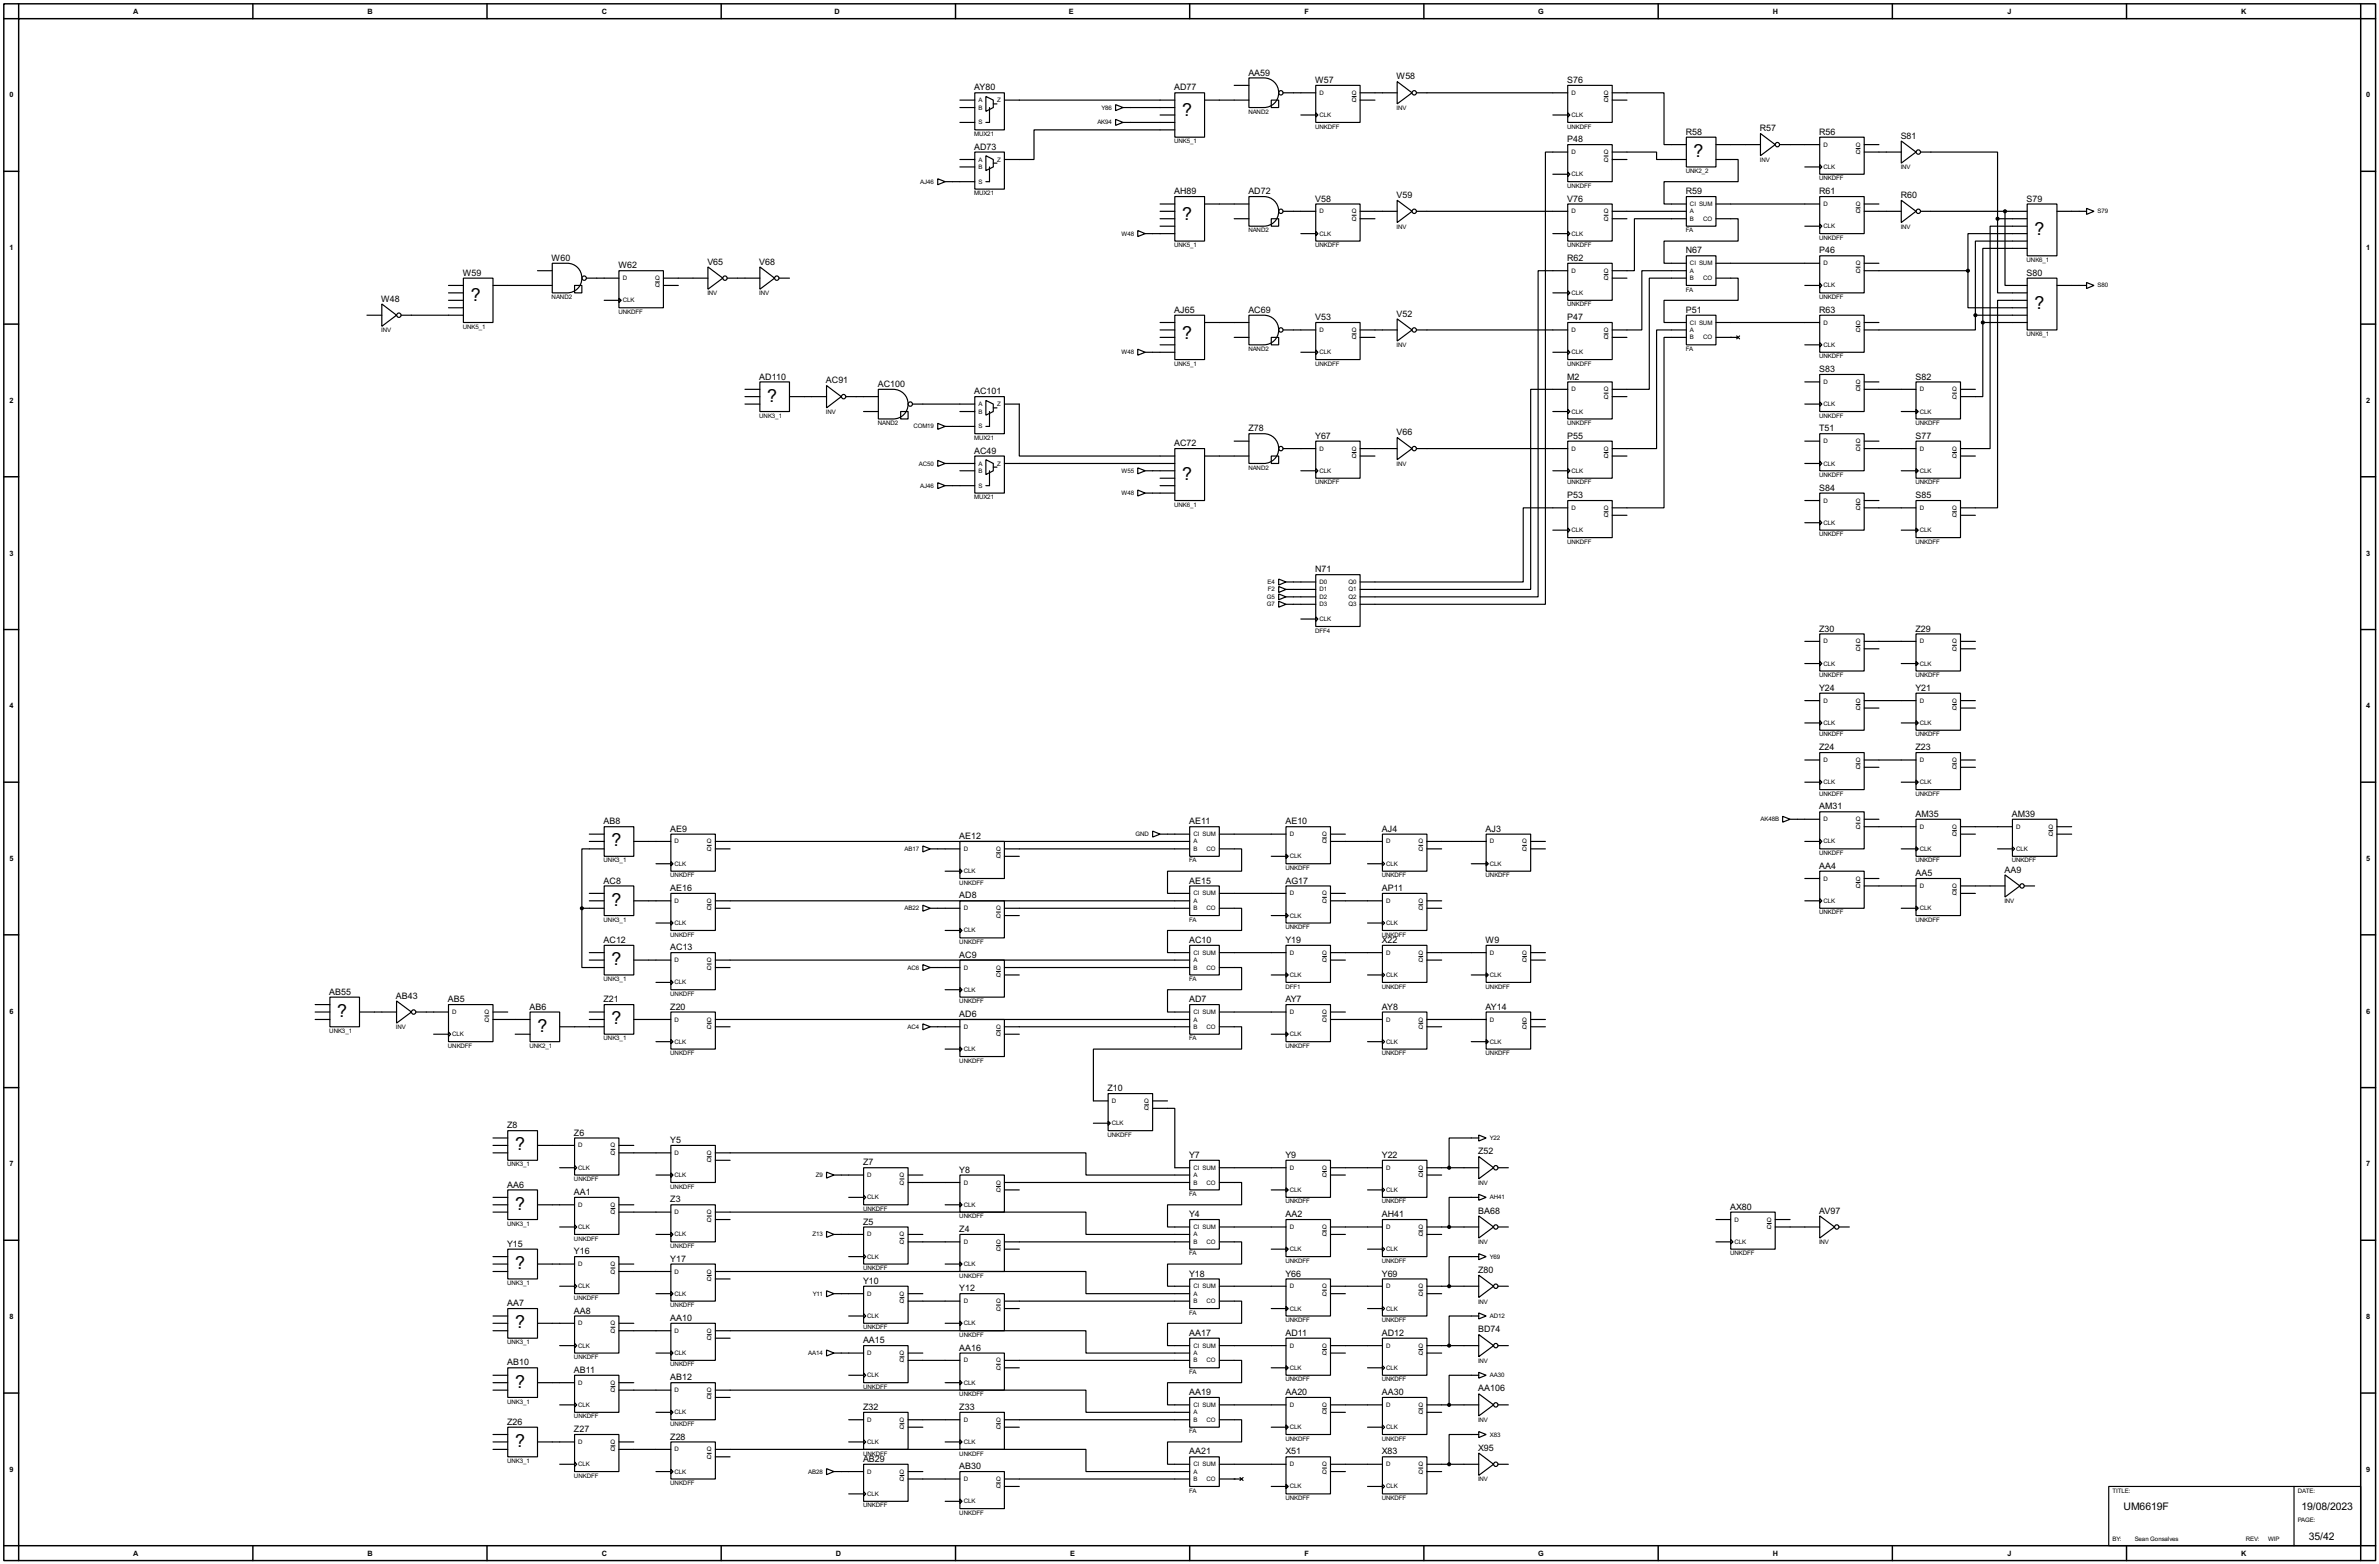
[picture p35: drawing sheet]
<svg xmlns="http://www.w3.org/2000/svg" width="815mm" height="536mm" viewBox="0 0 815 536" stroke-linecap="round" stroke-linejoin="round" font-family="sans-serif">
<defs><g id="words">
<g font-size="6.9">
<text x="405.2" y="39.8">?</text>
<text x="580.4" y="53.8">?</text>
<text x="405.2" y="75.4">?</text>
<text x="697.3" y="80.4">?</text>
<text x="161.3" y="103.3">?</text>
<text x="697.3" y="105.8">?</text>
<text x="405.2" y="116">?</text>
<text x="262.9" y="137.6">?</text>
<text x="405.2" y="164.3">?</text>
<text x="209.6" y="290">?</text>
<text x="209.6" y="310.4">?</text>
<text x="209.6" y="330.7">?</text>
<text x="115.6" y="348.5">?</text>
<text x="184.2" y="353.5">?</text>
<text x="209.6" y="351">?</text>
<text x="176.6" y="394.2">?</text>
<text x="176.6" y="414.5">?</text>
<text x="176.6" y="434.8">?</text>
<text x="176.6" y="455.1">?</text>
<text x="176.6" y="475.5">?</text>
<text x="176.6" y="495.8">?</text>
</g>
<g font-size="4">
<text x="727.8" y="517.5">UM6619F</text>
<text x="788.7" y="517.5">19/08/2023</text>
<text x="791.3" y="527.6">35/42</text>
</g>
<g font-size="3.4">
<text x="427.8" y="25.9">AA59</text>
<text x="450.7" y="28.4">W57</text>
<text x="478.6" y="27.2">W58</text>
<text x="537.1" y="28.4">S76</text>
<text x="333.9" y="31">AY80</text>
<text x="402.4" y="31">AD77</text>
<text x="577.7" y="46.2">R58</text>
<text x="603.1" y="45">R57</text>
<text x="623.4" y="46.2">R56</text>
<text x="651.4" y="47.5">S81</text>
<text x="333.9" y="51.3">AD73</text>
<text x="537.1" y="48.7">P48</text>
<text x="402.4" y="66.5">AH89</text>
<text x="427.8" y="66.5">AD72</text>
<text x="450.7" y="69.1">V58</text>
<text x="478.6" y="67.8">V59</text>
<text x="537.1" y="69.1">V76</text>
<text x="577.7" y="66.5">R59</text>
<text x="623.4" y="66.5">R61</text>
<text x="651.4" y="67.8">R60</text>
<text x="694.5" y="69.1">S79</text>
<text x="189.1" y="89.4">W60</text>
<text x="537.1" y="89.4">R62</text>
<text x="577.7" y="86.8">N67</text>
<text x="623.4" y="86.8">P46</text>
<text x="158.6" y="94.5">W59</text>
<text x="211.9" y="92">W62</text>
<text x="242.4" y="90.7">V65</text>
<text x="260.2" y="90.7">V68</text>
<text x="694.5" y="94.5">S80</text>
<text x="130.7" y="103.4">W48</text>
<text x="402.4" y="107.2">AJ65</text>
<text x="427.8" y="107.2">AC69</text>
<text x="577.7" y="107.2">P51</text>
<text x="623.4" y="107.2">R63</text>
<text x="450.7" y="109.7">V53</text>
<text x="478.6" y="108.5">V52</text>
<text x="537.1" y="109.7">P47</text>
<text x="260.2" y="130.1">AD110</text>
<text x="283.1" y="131.3">AC91</text>
<text x="537.1" y="130.1">M2</text>
<text x="623.4" y="127.5">S83</text>
<text x="656.4" y="130.1">S82</text>
<text x="300.8" y="132.6">AC100</text>
<text x="333.9" y="135.1">AC101</text>
<text x="427.8" y="147.8">Z78</text>
<text x="478.6" y="149.1">V66</text>
<text x="623.4" y="147.8">T51</text>
<text x="333.9" y="155.5">AC49</text>
<text x="402.4" y="152.9">AC72</text>
<text x="450.7" y="150.3">Y67</text>
<text x="537.1" y="150.3">P55</text>
<text x="656.4" y="150.3">S77</text>
<text x="537.1" y="170.7">P53</text>
<text x="623.4" y="168.2">S84</text>
<text x="656.4" y="170.7">S85</text>
<text x="450.7" y="196.1">N71</text>
<text x="623.4" y="216.4">Z30</text>
<text x="656.4" y="216.4">Z29</text>
<text x="623.4" y="236.7">Y24</text>
<text x="656.4" y="236.7">Y21</text>
<text x="623.4" y="257.1">Z24</text>
<text x="656.4" y="257.1">Z23</text>
<text x="623.4" y="277.4">AM31</text>
<text x="656.4" y="279.9">AM35</text>
<text x="689.5" y="279.9">AM39</text>
<text x="206.9" y="282.5">AB8</text>
<text x="229.7" y="285">AE9</text>
<text x="328.8" y="287.5">AE12</text>
<text x="407.5" y="282.5">AE11</text>
<text x="440.5" y="282.5">AE10</text>
<text x="473.6" y="285">AJ4</text>
<text x="509.1" y="285">AJ3</text>
<text x="623.4" y="297.7">AA4</text>
<text x="686.9" y="299">AA9</text>
<text x="206.9" y="302.8">AC8</text>
<text x="229.7" y="305.3">AE16</text>
<text x="407.5" y="302.8">AE15</text>
<text x="440.5" y="302.8">AG17</text>
<text x="473.6" y="305.3">AP11</text>
<text x="656.4" y="300.2">AA5</text>
<text x="328.8" y="307.9">AD8</text>
<text x="206.9" y="323.1">AC12</text>
<text x="407.5" y="323.1">AC10</text>
<text x="440.5" y="323.1">Y19</text>
<text x="473.6" y="323.1">X22</text>
<text x="509.1" y="323.1">W9</text>
<text x="229.7" y="325.6">AC13</text>
<text x="328.8" y="328.2">AC9</text>
<text x="112.9" y="340.9">AB55</text>
<text x="135.7" y="342.2">AB43</text>
<text x="153.5" y="343.4">AB5</text>
<text x="181.5" y="346">AB6</text>
<text x="206.9" y="343.4">Z21</text>
<text x="229.7" y="346">Z20</text>
<text x="407.5" y="343.4">AD7</text>
<text x="440.5" y="343.4">AY7</text>
<text x="473.6" y="346">AY8</text>
<text x="509.1" y="346">AY14</text>
<text x="328.8" y="348.5">AD6</text>
<text x="379.6" y="373.9">Z10</text>
<text x="173.8" y="386.6">Z8</text>
<text x="196.7" y="389.1">Z6</text>
<text x="229.7" y="391.7">Y5</text>
<text x="506.6" y="395.5">Z52</text>
<text x="295.8" y="399.3">Z7</text>
<text x="328.8" y="401.8">Y8</text>
<text x="407.5" y="396.8">Y7</text>
<text x="440.5" y="396.8">Y9</text>
<text x="473.6" y="396.8">Y22</text>
<text x="173.8" y="406.9">AA6</text>
<text x="196.7" y="409.5">AA1</text>
<text x="229.7" y="412">Z3</text>
<text x="295.8" y="419.6">Z5</text>
<text x="407.5" y="417.1">Y4</text>
<text x="440.5" y="417.1">AA2</text>
<text x="473.6" y="417.1">AH41</text>
<text x="506.6" y="415.8">BA68</text>
<text x="592.9" y="414.5">AX80</text>
<text x="623.4" y="415.8">AV97</text>
<text x="328.8" y="422.2">Z4</text>
<text x="173.8" y="427.2">Y15</text>
<text x="196.7" y="429.8">Y16</text>
<text x="229.7" y="432.3">Y17</text>
<text x="407.5" y="437.4">Y18</text>
<text x="440.5" y="437.4">Y66</text>
<text x="473.6" y="437.4">Y69</text>
<text x="506.6" y="436.1">Z80</text>
<text x="295.8" y="439.9">Y10</text>
<text x="328.8" y="442.5">Y12</text>
<text x="173.8" y="447.6">AA7</text>
<text x="196.7" y="450.1">AA8</text>
<text x="229.7" y="452.6">AA10</text>
<text x="295.8" y="460.3">AA15</text>
<text x="407.5" y="457.7">AA17</text>
<text x="440.5" y="457.7">AD11</text>
<text x="473.6" y="457.7">AD12</text>
<text x="506.6" y="456.5">BD74</text>
<text x="173.8" y="467.9">AB10</text>
<text x="328.8" y="462.8">AA16</text>
<text x="196.7" y="470.4">AB11</text>
<text x="229.7" y="473">AB12</text>
<text x="407.5" y="478">AA19</text>
<text x="440.5" y="478">AA20</text>
<text x="473.6" y="478">AA30</text>
<text x="506.6" y="476.8">AA106</text>
<text x="295.8" y="483.1">Z32</text>
<text x="328.8" y="483.1">Z33</text>
<text x="173.8" y="488.2">Z26</text>
<text x="196.7" y="490.7">Z27</text>
<text x="229.7" y="493.3">Z28</text>
<text x="506.6" y="497.1">X95</text>
<text x="295.8" y="500.9">AB29</text>
<text x="328.8" y="503.4">AB30</text>
<text x="407.5" y="498.4">AA21</text>
<text x="440.5" y="498.4">X51</text>
<text x="473.6" y="498.4">X83</text>
</g>
<g font-size="2.8">
<text x="45.7" y="4.7">A</text>
<text x="126" y="4.7">B</text>
<text x="206.2" y="4.7">C</text>
<text x="286" y="4.7">D</text>
<text x="366.3" y="4.7">E</text>
<text x="447.1" y="4.7">F</text>
<text x="527.2" y="4.7">G</text>
<text x="607.5" y="4.7">H</text>
<text x="688" y="4.7">J</text>
<text x="768.1" y="4.7">K</text>
<text x="3.2" y="33.4">0</text>
<text x="810.9" y="33.4">0</text>
<text x="3.2" y="85.7">1</text>
<text x="810.9" y="85.7">1</text>
<text x="3.2" y="138.1">2</text>
<text x="810.9" y="138.1">2</text>
<text x="3.2" y="190.4">3</text>
<text x="810.9" y="190.4">3</text>
<text x="3.2" y="242.7">4</text>
<text x="810.9" y="242.7">4</text>
<text x="3.2" y="295">5</text>
<text x="810.9" y="295">5</text>
<text x="3.2" y="347.4">6</text>
<text x="810.9" y="347.4">6</text>
<text x="3.2" y="399.7">7</text>
<text x="810.9" y="399.7">7</text>
<text x="3.2" y="452">8</text>
<text x="810.9" y="452">8</text>
<text x="3.2" y="504.3">9</text>
<text x="810.9" y="504.3">9</text>
<text x="45.7" y="533">A</text>
<text x="126" y="533">B</text>
<text x="206.2" y="533">C</text>
<text x="286.5" y="533">D</text>
<text x="366.8" y="533">E</text>
<text x="447.1" y="533">F</text>
<text x="527.2" y="533">G</text>
<text x="607.5" y="533">H</text>
<text x="688" y="533">J</text>
<text x="768.1" y="533">K</text>
</g>
<g font-size="2.4">
<text x="335.3" y="35">A</text>
<text x="341.7" y="35">Z</text>
<text x="452.2" y="32.5">D</text>
<text x="463.3" y="35">Q</text>
<text x="463.3" y="32.5">Q</text>
<text x="538.5" y="32.5">D</text>
<text x="549.6" y="35">Q</text>
<text x="549.6" y="32.5">Q</text>
<text x="335.3" y="37.5">B</text>
<text x="377.5" y="37.5">Y86</text>
<text x="427.8" y="38.9">NAND2</text>
<text x="452.2" y="40.1">CLK</text>
<text x="478.6" y="37.7">INV</text>
<text x="538.5" y="40.1">CLK</text>
<text x="333.9" y="46.6">MUX21</text>
<text x="335.3" y="42.7">S</text>
<text x="376.1" y="42.7">AK94</text>
<text x="450.7" y="44.1">UNKDFF</text>
<text x="537.1" y="44.1">UNKDFF</text>
<text x="402.4" y="49.1">UNK5_1</text>
<text x="538.5" y="52.8">D</text>
<text x="549.6" y="52.8">Q</text>
<text x="624.9" y="50.2">D</text>
<text x="636" y="52.8">Q</text>
<text x="636" y="50.2">Q</text>
<text x="335.3" y="55.4">A</text>
<text x="335.3" y="57.9">B</text>
<text x="341.7" y="55.4">Z</text>
<text x="549.6" y="55.4">Q</text>
<text x="577.7" y="59.3">UNK2_2</text>
<text x="603.1" y="55.5">INV</text>
<text x="624.9" y="57.9">CLK</text>
<text x="651.4" y="58">INV</text>
<text x="315.4" y="62.9">AJ46</text>
<text x="335.3" y="62.9">S</text>
<text x="537.1" y="64.3">UNKDFF</text>
<text x="538.5" y="60.4">CLK</text>
<text x="623.4" y="61.8">UNKDFF</text>
<text x="333.9" y="66.9">MUX21</text>
<text x="579.2" y="70.6">CI SUM</text>
<text x="624.9" y="70.6">D</text>
<text x="636" y="70.6">Q</text>
<text x="452.2" y="73.1">D</text>
<text x="463.3" y="75.6">Q</text>
<text x="463.3" y="73.1">Q</text>
<text x="538.5" y="73.1">D</text>
<text x="549.6" y="75.6">Q</text>
<text x="549.6" y="73.1">Q</text>
<text x="579.2" y="73.1">A</text>
<text x="579.2" y="75.6">B</text>
<text x="583.7" y="75.6">CO</text>
<text x="636" y="73.1">Q</text>
<text x="718.9" y="73.1">S79</text>
<text x="384.4" y="80.8">W48</text>
<text x="427.8" y="79.6">NAND2</text>
<text x="452.2" y="80.8">CLK</text>
<text x="478.6" y="78.3">INV</text>
<text x="538.5" y="80.8">CLK</text>
<text x="577.7" y="79.6">FA</text>
<text x="623.4" y="82.2">UNKDFF</text>
<text x="624.9" y="78.2">CLK</text>
<text x="651.4" y="78.3">INV</text>
<text x="402.4" y="84.7">UNK5_1</text>
<text x="450.7" y="84.7">UNKDFF</text>
<text x="537.1" y="84.7">UNKDFF</text>
<text x="694.5" y="89.7">UNK6_1</text>
<text x="213.4" y="96">D</text>
<text x="224.5" y="96">Q</text>
<text x="538.5" y="93.5">D</text>
<text x="549.6" y="96">Q</text>
<text x="549.6" y="93.5">Q</text>
<text x="579.2" y="93.5">A</text>
<text x="579.2" y="96">B</text>
<text x="579.2" y="90.9">CI SUM</text>
<text x="583.7" y="96">CO</text>
<text x="624.9" y="90.9">D</text>
<text x="636" y="93.5">Q</text>
<text x="636" y="90.9">Q</text>
<text x="224.5" y="98.5">Q</text>
<text x="242.4" y="101.2">INV</text>
<text x="260.2" y="101.2">INV</text>
<text x="538.5" y="101">CLK</text>
<text x="577.7" y="99.9">FA</text>
<text x="624.9" y="98.5">CLK</text>
<text x="718.9" y="98.5">S80</text>
<text x="189.1" y="102.4">NAND2</text>
<text x="211.9" y="107.6">UNKDFF</text>
<text x="213.4" y="103.6">CLK</text>
<text x="537.1" y="105">UNKDFF</text>
<text x="623.4" y="102.4">UNKDFF</text>
<text x="130.7" y="113.9">INV</text>
<text x="158.6" y="112.6">UNK5_1</text>
<text x="452.2" y="113.7">D</text>
<text x="463.3" y="113.7">Q</text>
<text x="538.5" y="113.7">D</text>
<text x="549.6" y="113.7">Q</text>
<text x="579.2" y="113.7">A</text>
<text x="579.2" y="111.2">CI SUM</text>
<text x="624.9" y="111.2">D</text>
<text x="636" y="113.7">Q</text>
<text x="636" y="111.2">Q</text>
<text x="463.3" y="116.3">Q</text>
<text x="478.6" y="119">INV</text>
<text x="549.6" y="116.3">Q</text>
<text x="579.2" y="116.3">B</text>
<text x="583.7" y="116.3">CO</text>
<text x="624.9" y="118.9">CLK</text>
<text x="694.5" y="115.1">UNK6_1</text>
<text x="384.4" y="121.4">W48</text>
<text x="402.4" y="125.3">UNK5_1</text>
<text x="427.8" y="120.3">NAND2</text>
<text x="450.7" y="125.3">UNKDFF</text>
<text x="452.2" y="121.4">CLK</text>
<text x="537.1" y="125.3">UNKDFF</text>
<text x="538.5" y="121.4">CLK</text>
<text x="577.7" y="120.3">FA</text>
<text x="623.4" y="122.8">UNKDFF</text>
<text x="624.9" y="131.6">D</text>
<text x="636" y="131.6">Q</text>
<text x="538.5" y="134.1">D</text>
<text x="549.6" y="136.6">Q</text>
<text x="549.6" y="134.1">Q</text>
<text x="636" y="134.1">Q</text>
<text x="657.9" y="134.1">D</text>
<text x="669" y="136.6">Q</text>
<text x="669" y="134.1">Q</text>
<text x="260.2" y="143.1">UNK3_1</text>
<text x="283.1" y="141.8">INV</text>
<text x="335.3" y="139.1">A</text>
<text x="335.3" y="141.7">B</text>
<text x="341.7" y="139.1">Z</text>
<text x="538.5" y="141.7">CLK</text>
<text x="623.4" y="143.1">UNKDFF</text>
<text x="624.9" y="139.1">CLK</text>
<text x="657.9" y="141.7">CLK</text>
<text x="300.8" y="145.7">NAND2</text>
<text x="313" y="146.8">COM19</text>
<text x="335.3" y="146.8">S</text>
<text x="537.1" y="145.7">UNKDFF</text>
<text x="656.4" y="145.7">UNKDFF</text>
<text x="333.9" y="150.7">MUX21</text>
<text x="452.2" y="154.4">D</text>
<text x="463.3" y="154.4">Q</text>
<text x="538.5" y="154.4">D</text>
<text x="549.6" y="154.4">Q</text>
<text x="624.9" y="151.8">D</text>
<text x="636" y="154.4">Q</text>
<text x="636" y="151.8">Q</text>
<text x="657.9" y="154.4">D</text>
<text x="669" y="154.4">Q</text>
<text x="314.9" y="159.5">AC50</text>
<text x="335.3" y="159.5">A</text>
<text x="341.7" y="159.5">Z</text>
<text x="427.8" y="160.9">NAND2</text>
<text x="463.3" y="157">Q</text>
<text x="478.6" y="159.6">INV</text>
<text x="549.6" y="157">Q</text>
<text x="624.9" y="159.5">CLK</text>
<text x="669" y="157">Q</text>
<text x="315.4" y="167.1">AJ46</text>
<text x="335.3" y="167.1">S</text>
<text x="335.3" y="162">B</text>
<text x="384.4" y="162">W55</text>
<text x="450.7" y="165.9">UNKDFF</text>
<text x="452.2" y="162">CLK</text>
<text x="537.1" y="165.9">UNKDFF</text>
<text x="538.5" y="162">CLK</text>
<text x="623.4" y="163.4">UNKDFF</text>
<text x="656.4" y="165.9">UNKDFF</text>
<text x="657.9" y="162">CLK</text>
<text x="333.9" y="171.1">MUX21</text>
<text x="384.4" y="169.7">W48</text>
<text x="402.4" y="173.6">UNK6_1</text>
<text x="624.9" y="172.2">D</text>
<text x="636" y="172.2">Q</text>
<text x="538.5" y="174.7">D</text>
<text x="549.6" y="177.3">Q</text>
<text x="549.6" y="174.7">Q</text>
<text x="624.9" y="179.8">CLK</text>
<text x="636" y="174.7">Q</text>
<text x="657.9" y="174.7">D</text>
<text x="669" y="177.3">Q</text>
<text x="669" y="174.7">Q</text>
<text x="538.5" y="182.4">CLK</text>
<text x="623.4" y="183.8">UNKDFF</text>
<text x="657.9" y="182.4">CLK</text>
<text x="537.1" y="186.3">UNKDFF</text>
<text x="656.4" y="186.3">UNKDFF</text>
<text x="434.4" y="200.1">E4</text>
<text x="434.5" y="202.7">F2</text>
<text x="452.2" y="200.1">D0</text>
<text x="452.2" y="202.7">D1</text>
<text x="462.1" y="200.1">Q0</text>
<text x="462.1" y="202.7">Q1</text>
<text x="434.2" y="205.2">G5</text>
<text x="434.2" y="207.8">G7</text>
<text x="452.2" y="205.2">D2</text>
<text x="452.2" y="207.8">D3</text>
<text x="462.1" y="205.2">Q2</text>
<text x="462.1" y="207.8">Q3</text>
<text x="452.2" y="212.8">CLK</text>
<text x="450.7" y="216.8">DFF4</text>
<text x="624.9" y="220.5">D</text>
<text x="636" y="220.5">Q</text>
<text x="657.9" y="220.5">D</text>
<text x="669" y="220.5">Q</text>
<text x="636" y="223">Q</text>
<text x="669" y="223">Q</text>
<text x="623.4" y="232">UNKDFF</text>
<text x="624.9" y="228.1">CLK</text>
<text x="656.4" y="232">UNKDFF</text>
<text x="657.9" y="228.1">CLK</text>
<text x="624.9" y="240.8">D</text>
<text x="636" y="243.3">Q</text>
<text x="636" y="240.8">Q</text>
<text x="657.9" y="240.8">D</text>
<text x="669" y="243.3">Q</text>
<text x="669" y="240.8">Q</text>
<text x="624.9" y="248.4">CLK</text>
<text x="657.9" y="248.4">CLK</text>
<text x="623.4" y="252.3">UNKDFF</text>
<text x="656.4" y="252.3">UNKDFF</text>
<text x="624.9" y="261.1">D</text>
<text x="636" y="263.6">Q</text>
<text x="636" y="261.1">Q</text>
<text x="657.9" y="261.1">D</text>
<text x="669" y="263.6">Q</text>
<text x="669" y="261.1">Q</text>
<text x="624.9" y="268.7">CLK</text>
<text x="657.9" y="268.7">CLK</text>
<text x="623.4" y="272.7">UNKDFF</text>
<text x="656.4" y="272.7">UNKDFF</text>
<text x="603.3" y="281.4">AK48B</text>
<text x="624.9" y="281.4">D</text>
<text x="636" y="281.4">Q</text>
<text x="389.2" y="286.5">GND</text>
<text x="409" y="286.5">CI SUM</text>
<text x="442" y="286.5">D</text>
<text x="453.1" y="286.5">Q</text>
<text x="636" y="284">Q</text>
<text x="657.9" y="284">D</text>
<text x="669" y="286.5">Q</text>
<text x="669" y="284">Q</text>
<text x="690.9" y="284">D</text>
<text x="702" y="286.5">Q</text>
<text x="702" y="284">Q</text>
<text x="231.2" y="289">D</text>
<text x="242.3" y="291.6">Q</text>
<text x="242.3" y="289">Q</text>
<text x="310" y="291.6">AB17</text>
<text x="330.3" y="291.6">D</text>
<text x="341.4" y="291.6">Q</text>
<text x="409" y="289">A</text>
<text x="409" y="291.6">B</text>
<text x="413.5" y="291.6">CO</text>
<text x="453.1" y="289">Q</text>
<text x="475" y="289">D</text>
<text x="486.1" y="291.6">Q</text>
<text x="486.1" y="289">Q</text>
<text x="510.6" y="289">D</text>
<text x="521.7" y="291.6">Q</text>
<text x="521.7" y="289">Q</text>
<text x="623.4" y="293">UNKDFF</text>
<text x="624.9" y="289">CLK</text>
<text x="657.9" y="291.6">CLK</text>
<text x="690.9" y="291.6">CLK</text>
<text x="206.9" y="295.5">UNK3_1</text>
<text x="231.2" y="296.7">CLK</text>
<text x="330.3" y="299.2">CLK</text>
<text x="341.4" y="294.1">Q</text>
<text x="407.5" y="295.5">FA</text>
<text x="440.5" y="298.1">UNKDFF</text>
<text x="442" y="294.1">CLK</text>
<text x="475" y="296.7">CLK</text>
<text x="510.6" y="296.7">CLK</text>
<text x="656.4" y="295.5">UNKDFF</text>
<text x="689.5" y="295.5">UNKDFF</text>
<text x="229.7" y="300.6">UNKDFF</text>
<text x="328.8" y="303.1">UNKDFF</text>
<text x="473.6" y="300.6">UNKDFF</text>
<text x="509.1" y="300.6">UNKDFF</text>
<text x="624.9" y="301.7">D</text>
<text x="636" y="304.3">Q</text>
<text x="636" y="301.7">Q</text>
<text x="657.9" y="304.3">D</text>
<text x="669" y="304.3">Q</text>
<text x="231.2" y="309.4">D</text>
<text x="242.3" y="311.9">Q</text>
<text x="242.3" y="309.4">Q</text>
<text x="310" y="311.9">AB22</text>
<text x="330.3" y="311.9">D</text>
<text x="341.4" y="311.9">Q</text>
<text x="409" y="309.4">A</text>
<text x="409" y="311.9">B</text>
<text x="409" y="306.8">CI SUM</text>
<text x="413.5" y="311.9">CO</text>
<text x="442" y="306.8">D</text>
<text x="453.1" y="309.4">Q</text>
<text x="453.1" y="306.8">Q</text>
<text x="475" y="309.4">D</text>
<text x="486.1" y="311.9">Q</text>
<text x="486.1" y="309.4">Q</text>
<text x="624.9" y="309.4">CLK</text>
<text x="657.9" y="311.9">CLK</text>
<text x="669" y="306.8">Q</text>
<text x="686.9" y="309.5">INV</text>
<text x="206.9" y="315.8">UNK3_1</text>
<text x="231.2" y="317">CLK</text>
<text x="341.4" y="314.4">Q</text>
<text x="407.5" y="315.8">FA</text>
<text x="442" y="314.4">CLK</text>
<text x="475" y="317">CLK</text>
<text x="623.4" y="313.3">UNKDFF</text>
<text x="656.4" y="315.8">UNKDFF</text>
<text x="229.7" y="320.9">UNKDFF</text>
<text x="328.8" y="323.5">UNKDFF</text>
<text x="330.3" y="319.5">CLK</text>
<text x="440.5" y="318.4">UNKDFF</text>
<text x="473.6" y="320.9">UNKDFF</text>
<text x="231.2" y="329.7">D</text>
<text x="242.3" y="329.7">Q</text>
<text x="409" y="329.7">A</text>
<text x="409" y="327.1">CI SUM</text>
<text x="442" y="327.1">D</text>
<text x="453.1" y="329.7">Q</text>
<text x="453.1" y="327.1">Q</text>
<text x="475" y="327.1">D</text>
<text x="486.1" y="329.7">Q</text>
<text x="486.1" y="327.1">Q</text>
<text x="510.6" y="327.1">D</text>
<text x="521.7" y="329.7">Q</text>
<text x="521.7" y="327.1">Q</text>
<text x="242.3" y="332.2">Q</text>
<text x="311" y="332.2">AC6</text>
<text x="330.3" y="332.2">D</text>
<text x="341.4" y="334.8">Q</text>
<text x="341.4" y="332.2">Q</text>
<text x="409" y="332.2">B</text>
<text x="413.5" y="332.2">CO</text>
<text x="442" y="334.8">CLK</text>
<text x="475" y="334.8">CLK</text>
<text x="510.6" y="334.8">CLK</text>
<text x="206.9" y="336.2">UNK3_1</text>
<text x="229.7" y="341.2">UNKDFF</text>
<text x="231.2" y="337.3">CLK</text>
<text x="330.3" y="339.8">CLK</text>
<text x="407.5" y="336.2">FA</text>
<text x="440.5" y="338.7">DFF1</text>
<text x="473.6" y="338.7">UNKDFF</text>
<text x="509.1" y="338.7">UNKDFF</text>
<text x="155" y="347.5">D</text>
<text x="166.1" y="347.5">Q</text>
<text x="328.8" y="343.8">UNKDFF</text>
<text x="409" y="347.5">CI SUM</text>
<text x="442" y="347.5">D</text>
<text x="453.1" y="347.5">Q</text>
<text x="112.9" y="353.9">UNK3_1</text>
<text x="135.7" y="352.7">INV</text>
<text x="166.1" y="350">Q</text>
<text x="231.2" y="350">D</text>
<text x="242.3" y="352.5">Q</text>
<text x="242.3" y="350">Q</text>
<text x="311" y="352.5">AC4</text>
<text x="330.3" y="352.5">D</text>
<text x="341.4" y="352.5">Q</text>
<text x="409" y="350">A</text>
<text x="409" y="352.5">B</text>
<text x="413.5" y="352.5">CO</text>
<text x="453.1" y="350">Q</text>
<text x="475" y="350">D</text>
<text x="486.1" y="352.5">Q</text>
<text x="486.1" y="350">Q</text>
<text x="510.6" y="350">D</text>
<text x="521.7" y="352.5">Q</text>
<text x="521.7" y="350">Q</text>
<text x="153.5" y="359">UNKDFF</text>
<text x="155" y="355.1">CLK</text>
<text x="181.5" y="359">UNK2_1</text>
<text x="206.9" y="356.5">UNK3_1</text>
<text x="231.2" y="357.6">CLK</text>
<text x="341.4" y="355.1">Q</text>
<text x="407.5" y="356.5">FA</text>
<text x="440.5" y="359">UNKDFF</text>
<text x="442" y="355.1">CLK</text>
<text x="475" y="357.6">CLK</text>
<text x="510.6" y="357.6">CLK</text>
<text x="229.7" y="361.6">UNKDFF</text>
<text x="328.8" y="364.1">UNKDFF</text>
<text x="330.3" y="360.2">CLK</text>
<text x="473.6" y="361.6">UNKDFF</text>
<text x="509.1" y="361.6">UNKDFF</text>
<text x="381.1" y="377.9">D</text>
<text x="392.2" y="377.9">Q</text>
<text x="392.2" y="380.5">Q</text>
<text x="379.6" y="389.5">UNKDFF</text>
<text x="381.1" y="385.6">CLK</text>
<text x="198.2" y="393.2">D</text>
<text x="209.3" y="395.7">Q</text>
<text x="209.3" y="393.2">Q</text>
<text x="231.2" y="395.7">D</text>
<text x="242.3" y="395.7">Q</text>
<text x="510.6" y="390.6">Y22</text>
<text x="173.8" y="399.7">UNK3_1</text>
<text x="198.2" y="400.8">CLK</text>
<text x="242.3" y="398.3">Q</text>
<text x="409" y="400.8">CI SUM</text>
<text x="442" y="400.8">D</text>
<text x="453.1" y="400.8">Q</text>
<text x="475" y="400.8">D</text>
<text x="486.1" y="400.8">Q</text>
<text x="196.7" y="404.7">UNKDFF</text>
<text x="229.7" y="407.3">UNKDFF</text>
<text x="231.2" y="403.3">CLK</text>
<text x="279.6" y="403.3">Z9</text>
<text x="297.2" y="403.3">D</text>
<text x="308.3" y="405.9">Q</text>
<text x="308.3" y="403.3">Q</text>
<text x="330.3" y="405.9">D</text>
<text x="341.4" y="405.9">Q</text>
<text x="409" y="403.3">A</text>
<text x="409" y="405.9">B</text>
<text x="413.5" y="405.9">CO</text>
<text x="453.1" y="403.3">Q</text>
<text x="486.1" y="403.3">Q</text>
<text x="506.6" y="406">INV</text>
<text x="198.2" y="413.5">D</text>
<text x="209.3" y="413.5">Q</text>
<text x="297.2" y="411">CLK</text>
<text x="330.3" y="413.5">CLK</text>
<text x="341.4" y="408.4">Q</text>
<text x="407.5" y="409.8">FA</text>
<text x="440.5" y="412.4">UNKDFF</text>
<text x="442" y="408.4">CLK</text>
<text x="473.6" y="412.4">UNKDFF</text>
<text x="475" y="408.4">CLK</text>
<text x="510.6" y="411">AH41</text>
<text x="173.8" y="420">UNK3_1</text>
<text x="209.3" y="416">Q</text>
<text x="231.2" y="416">D</text>
<text x="242.3" y="418.6">Q</text>
<text x="242.3" y="416">Q</text>
<text x="295.8" y="414.9">UNKDFF</text>
<text x="328.8" y="417.4">UNKDFF</text>
<text x="594.4" y="418.6">D</text>
<text x="605.5" y="418.6">Q</text>
<text x="196.7" y="425.1">UNKDFF</text>
<text x="198.2" y="421.1">CLK</text>
<text x="231.2" y="423.7">CLK</text>
<text x="278.4" y="423.7">Z13</text>
<text x="297.2" y="423.7">D</text>
<text x="308.3" y="423.7">Q</text>
<text x="409" y="423.7">A</text>
<text x="409" y="421.1">CI SUM</text>
<text x="442" y="421.1">D</text>
<text x="453.1" y="423.7">Q</text>
<text x="453.1" y="421.1">Q</text>
<text x="475" y="421.1">D</text>
<text x="486.1" y="423.7">Q</text>
<text x="486.1" y="421.1">Q</text>
<text x="605.5" y="421.1">Q</text>
<text x="229.7" y="427.6">UNKDFF</text>
<text x="297.2" y="431.3">CLK</text>
<text x="308.3" y="426.2">Q</text>
<text x="330.3" y="426.2">D</text>
<text x="341.4" y="428.7">Q</text>
<text x="341.4" y="426.2">Q</text>
<text x="407.5" y="430.1">FA</text>
<text x="409" y="426.2">B</text>
<text x="413.5" y="426.2">CO</text>
<text x="442" y="428.7">CLK</text>
<text x="475" y="428.7">CLK</text>
<text x="506.6" y="426.3">INV</text>
<text x="510.6" y="431.3">Y69</text>
<text x="592.9" y="430.1">UNKDFF</text>
<text x="594.4" y="426.2">CLK</text>
<text x="623.4" y="426.3">INV</text>
<text x="198.2" y="433.8">D</text>
<text x="209.3" y="436.4">Q</text>
<text x="209.3" y="433.8">Q</text>
<text x="231.2" y="436.4">D</text>
<text x="242.3" y="436.4">Q</text>
<text x="295.8" y="435.2">UNKDFF</text>
<text x="328.8" y="437.8">UNKDFF</text>
<text x="330.3" y="433.8">CLK</text>
<text x="440.5" y="432.7">UNKDFF</text>
<text x="473.6" y="432.7">UNKDFF</text>
<text x="173.8" y="440.3">UNK3_1</text>
<text x="198.2" y="441.4">CLK</text>
<text x="231.2" y="444">CLK</text>
<text x="242.3" y="438.9">Q</text>
<text x="278.5" y="444">Y11</text>
<text x="297.2" y="444">D</text>
<text x="308.3" y="444">Q</text>
<text x="409" y="444">A</text>
<text x="409" y="441.4">CI SUM</text>
<text x="442" y="441.4">D</text>
<text x="453.1" y="444">Q</text>
<text x="453.1" y="441.4">Q</text>
<text x="475" y="441.4">D</text>
<text x="486.1" y="444">Q</text>
<text x="486.1" y="441.4">Q</text>
<text x="196.7" y="445.4">UNKDFF</text>
<text x="229.7" y="447.9">UNKDFF</text>
<text x="308.3" y="446.5">Q</text>
<text x="330.3" y="446.5">D</text>
<text x="341.4" y="449.1">Q</text>
<text x="341.4" y="446.5">Q</text>
<text x="409" y="446.5">B</text>
<text x="413.5" y="446.5">CO</text>
<text x="442" y="449.1">CLK</text>
<text x="475" y="449.1">CLK</text>
<text x="506.6" y="446.7">INV</text>
<text x="198.2" y="454.1">D</text>
<text x="209.3" y="454.1">Q</text>
<text x="295.8" y="455.5">UNKDFF</text>
<text x="297.2" y="451.6">CLK</text>
<text x="330.3" y="454.1">CLK</text>
<text x="407.5" y="450.5">FA</text>
<text x="440.5" y="453">UNKDFF</text>
<text x="473.6" y="453">UNKDFF</text>
<text x="510.6" y="451.6">AD12</text>
<text x="173.8" y="460.6">UNK3_1</text>
<text x="198.2" y="461.8">CLK</text>
<text x="209.3" y="456.7">Q</text>
<text x="231.2" y="456.7">D</text>
<text x="242.3" y="459.2">Q</text>
<text x="242.3" y="456.7">Q</text>
<text x="328.8" y="458.1">UNKDFF</text>
<text x="409" y="461.8">CI SUM</text>
<text x="442" y="461.8">D</text>
<text x="453.1" y="461.8">Q</text>
<text x="475" y="461.8">D</text>
<text x="486.1" y="461.8">Q</text>
<text x="196.7" y="465.7">UNKDFF</text>
<text x="231.2" y="464.3">CLK</text>
<text x="277" y="464.3">AA14</text>
<text x="297.2" y="464.3">D</text>
<text x="308.3" y="466.8">Q</text>
<text x="308.3" y="464.3">Q</text>
<text x="330.3" y="466.8">D</text>
<text x="341.4" y="466.8">Q</text>
<text x="409" y="464.3">A</text>
<text x="409" y="466.8">B</text>
<text x="413.5" y="466.8">CO</text>
<text x="453.1" y="464.3">Q</text>
<text x="486.1" y="464.3">Q</text>
<text x="506.6" y="467">INV</text>
<text x="229.7" y="468.2">UNKDFF</text>
<text x="297.2" y="471.9">CLK</text>
<text x="341.4" y="469.4">Q</text>
<text x="407.5" y="470.8">FA</text>
<text x="440.5" y="473.3">UNKDFF</text>
<text x="442" y="469.4">CLK</text>
<text x="473.6" y="473.3">UNKDFF</text>
<text x="475" y="469.4">CLK</text>
<text x="510.6" y="471.9">AA30</text>
<text x="198.2" y="474.5">D</text>
<text x="209.3" y="477">Q</text>
<text x="209.3" y="474.5">Q</text>
<text x="231.2" y="477">D</text>
<text x="242.3" y="479.5">Q</text>
<text x="242.3" y="477">Q</text>
<text x="295.8" y="475.9">UNKDFF</text>
<text x="328.8" y="478.4">UNKDFF</text>
<text x="330.3" y="474.5">CLK</text>
<text x="173.8" y="480.9">UNK3_1</text>
<text x="198.2" y="482.1">CLK</text>
<text x="231.2" y="484.6">CLK</text>
<text x="409" y="484.6">A</text>
<text x="409" y="482.1">CI SUM</text>
<text x="442" y="482.1">D</text>
<text x="453.1" y="484.6">Q</text>
<text x="453.1" y="482.1">Q</text>
<text x="475" y="482.1">D</text>
<text x="486.1" y="484.6">Q</text>
<text x="486.1" y="482.1">Q</text>
<text x="196.7" y="486">UNKDFF</text>
<text x="229.7" y="488.6">UNKDFF</text>
<text x="297.2" y="487.2">D</text>
<text x="308.3" y="489.7">Q</text>
<text x="308.3" y="487.2">Q</text>
<text x="330.3" y="487.2">D</text>
<text x="341.4" y="489.7">Q</text>
<text x="341.4" y="487.2">Q</text>
<text x="407.5" y="491.1">FA</text>
<text x="409" y="487.2">B</text>
<text x="413.5" y="487.2">CO</text>
<text x="442" y="489.7">CLK</text>
<text x="475" y="489.7">CLK</text>
<text x="506.6" y="487.3">INV</text>
<text x="198.2" y="494.8">D</text>
<text x="209.3" y="497.3">Q</text>
<text x="209.3" y="494.8">Q</text>
<text x="231.2" y="497.3">D</text>
<text x="242.3" y="497.3">Q</text>
<text x="297.2" y="494.8">CLK</text>
<text x="330.3" y="494.8">CLK</text>
<text x="440.5" y="493.6">UNKDFF</text>
<text x="473.6" y="493.6">UNKDFF</text>
<text x="510.6" y="492.2">X83</text>
<text x="173.8" y="501.3">UNK3_1</text>
<text x="198.2" y="502.4">CLK</text>
<text x="242.3" y="499.9">Q</text>
<text x="295.8" y="498.7">UNKDFF</text>
<text x="328.8" y="498.7">UNKDFF</text>
<text x="409" y="502.4">CI SUM</text>
<text x="442" y="502.4">D</text>
<text x="453.1" y="502.4">Q</text>
<text x="475" y="502.4">D</text>
<text x="486.1" y="502.4">Q</text>
<text x="196.7" y="506.3">UNKDFF</text>
<text x="229.7" y="508.9">UNKDFF</text>
<text x="231.2" y="504.9">CLK</text>
<text x="277" y="504.9">AB28</text>
<text x="297.2" y="504.9">D</text>
<text x="308.3" y="507.5">Q</text>
<text x="308.3" y="504.9">Q</text>
<text x="330.3" y="507.5">D</text>
<text x="341.4" y="507.5">Q</text>
<text x="409" y="504.9">A</text>
<text x="409" y="507.5">B</text>
<text x="413.5" y="507.5">CO</text>
<text x="453.1" y="504.9">Q</text>
<text x="486.1" y="504.9">Q</text>
<text x="506.6" y="507.6">INV</text>
<text x="297.2" y="512.6">CLK</text>
<text x="330.3" y="515.1">CLK</text>
<text x="341.4" y="510">Q</text>
<text x="407.5" y="511.4">FA</text>
<text x="440.5" y="514">UNKDFF</text>
<text x="442" y="510">CLK</text>
<text x="473.6" y="514">UNKDFF</text>
<text x="475" y="510">CLK</text>
<text x="724" y="511.5">TITLE:</text>
<text x="787.5" y="511.5">DATE:</text>
<text x="295.8" y="516.5">UNKDFF</text>
<text x="328.8" y="519">UNKDFF</text>
<text x="787.5" y="521.6">PAGE:</text>
<text x="724" y="528">BY:</text>
<text x="731.6" y="528">Sean Gonsalves</text>
<text x="769.7" y="528">REV:</text>
<text x="777.3" y="528">WIP</text>
</g>
</g></defs>
<g fill="none" stroke="#000" stroke-width=".5">
<path d="M1.3 1.3h812.8v533.4h-812.8zM6.4 6.4h802.6v523.2h-802.6zM6.4 1.3v5.1h-5.1M86.7 1.3v5.1M166.9 1.3v5.1M247.2 1.3v5.1M327.5 1.3v5.1M407.7 1.3v5.1M488 1.3v5.1M568.3 1.3v5.1M648.5 1.3v5.1M728.8 1.3v5.1"/>
<path d="M809 1.3v5.1h5.1M1.3 58.7h5.1M809 58.7h5.1M1.3 111.1h5.1M809 111.1h5.1M1.3 163.4h5.1M809 163.4h5.1M1.3 215.7h5.1M809 215.7h5.1M1.3 268h5.1M809 268h5.1M1.3 320.3h5.1"/>
<path d="M809 320.3h5.1M1.3 372.7h5.1M809 372.7h5.1M1.3 425h5.1M809 425h5.1M1.3 477.3h5.1M809 477.3h5.1M1.3 529.6h5.1v5.1M86.7 529.6v5.1M166.9 529.6v5.1M247.2 529.6v5.1M327.5 529.6v5.1"/>
<path d="M407.7 529.6v5.1M488 529.6v5.1M568.3 529.6v5.1M648.5 529.6v5.1M728.8 529.6v5.1M814.1 529.6h-5.1v5.1"/>
</g>
<g fill="none" stroke="#000" stroke-width=".4">
<path d="M329 34.3h5.1M329 36.9h5.1M334.1 31.8h10.1v12.7h-10.1zM337.9 33.1l2.5 1.2v2.6l-2.5 1.3zM339.1 36.9v5.1h-1.2M340.4 35.6h1.3M344.2 34.3h58.4M382.3 35.9l2.6 1-2.6 1zM384.9 36.9h17.7M397.6 39.4h5M402.6 31.8h10.2v15.2h-10.2zM412.8 34.3h15.2"/>
<path d="M423 29.3h5M428 26.7h3.9a5.1 5.1 0 0 1 6.3 4.4 5.1 5.1 0 0 1-5.1 5.8h-5.1zM435.7 34.3h2.5v2.6h-2.5zM439.7 31.8h11.2M445.8 39.4h5.1M450.9 29.3h15.2v12.7h-15.2zM450.9 38.7l.8 .7-.8 .8zM466.1 34.3h5.1M466.1 31.8h12.7M478.8 28l5.1 3.8-5.1 3.8zM485.4 31.8h51.9M532.2 39.4h5.1"/>
<path d="M537.3 29.3h15.2v12.7h-15.2zM537.3 38.7l.7 .7-.7 .8zM552.5 31.8h17.8v17.8h7.6M552.5 34.3h5.1M329 42h5.1M329 54.7h5.1M329 57.2h5.1M334.1 52.1h10.1v12.7h-10.1zM337.9 53.4l2.5 1.3v2.5l-2.5 1.3zM339.1 57.2v5.1h-1.2M340.4 55.9h1.3M382.3 40.9l2.6 1.1-2.6 1z"/>
<path d="M384.9 42h17.7M402.6 44.5h-48.2v10.2h-10.2M532.2 59.7h5.1M537.3 49.6h15.2v12.7h-15.2zM537.3 59l.7 .7-.7 .8zM537.3 52.1h-7.7v155h-63.5M552.5 52.1h15.2v2.6h10.2M552.5 54.7h5.1M577.9 47h10.2v10.2h-10.2zM588.1 54.7h7.6v7.6h-25.4v7.6h7.6M588.1 49.6h15.2M603.3 45.8l5.1 3.8-5.1 3.8z"/>
<path d="M609.9 49.6h13.7M618.5 57.2h5.1M623.6 47h15.3v12.7h-15.3zM623.6 56.4l.8 .8-.8 .8zM638.9 49.6h5M638.9 52.1h12.7M651.6 48.3l5 3.8-5 3.8zM658.2 52.1h26.4v22.9M321.4 61.3l2.5 1-2.5 1zM323.9 62.3h10.2M389.9 79l2.6 1.1-2.6 1zM397.6 69.9h5"/>
<path d="M397.6 72.4h5M397.6 75h5M397.6 77.5h5M402.6 67.4h10.2v15.2h-10.2zM412.8 69.9h15.2M423 75h5M428 67.4h3.9a5.1 5.1 0 0 1 6.3 4.4 5.1 5.1 0 0 1-5.1 5.7h-5.1zM435.7 75h2.5v2.5h-2.5zM439.7 72.4h11.2M450.9 69.9h15.2v12.7h-15.2zM450.9 79.3l.8 .8-.8 .7zM466.1 72.4h12.7"/>
<path d="M466.1 75h5.1M478.8 68.6l5.1 3.8-5.1 3.9zM485.4 72.4h51.9M537.3 69.9h15.2v12.7h-15.2zM537.3 79.3l.7 .8-.7 .7zM552.5 72.4h25.4M552.5 75h5.1M577.9 67.4h10.2v10.1h-10.2zM577.9 75h-17.8v17.8h-7.6M588.1 75h7.6v7.6h-25.4v7.6h7.6M588.1 69.9h35.5M618.5 77.5h5.1"/>
<path d="M623.6 67.4h15.3v12.7h-15.3zM623.6 76.8l.8 .7-.8 .8zM638.9 69.9h5M638.9 72.4h12.7M651.6 68.6l5 3.8-5 3.9zM658.2 72.4h36.5M684.6 75v25.4h10.1M684.6 75h10.1M687.1 72.4v25.4h7.6M694.7 69.9h10.2v17.8h-10.2zM694.7 77.5h-12.7v76.2h-10.1M704.9 72.4h10.2"/>
<path d="M715.1 71.4l2.5 1-2.5 1.1zM153.7 97.8h5.1M158.8 95.3h10.2v15.2h-10.2zM169 97.8h20.3M184.2 92.8h5.1M189.3 90.2h3.9a5.1 5.1 0 0 1 6.2 4.4 5.1 5.1 0 0 1-5 5.8h-5.1zM196.9 97.8h2.5v2.6h-2.5zM201 95.3h11.1M212.1 92.8h15.3v12.7h-15.3zM227.4 97.8h5.1M227.4 95.3h15.2M242.6 91.5l5.1 3.8-5.1 3.8z"/>
<path d="M249.2 95.3h11.2M260.4 91.5l5.1 3.8-5.1 3.8zM267 95.3h3.6M392.5 80.1h10.1M445.8 80.1h5.1M532.2 80.1h5.1M537.3 90.2h15.2v12.7h-15.2zM537.3 99.6l.7 .8-.7 .7zM537.3 92.8h-10.2v111.7h-61M552.5 95.3h5.1M577.9 87.7h10.2v10.1h-10.2zM577.9 92.8h-15.2v20.3h-10.2"/>
<path d="M577.9 95.3h-12.7v38.1h-12.7M588.1 95.3h7.6v7.6h-25.4v7.6h7.6M588.1 90.2h35.5M618.5 97.8h5.1M623.6 87.7h15.3v12.7h-15.3zM623.6 97.1l.8 .7-.8 .8zM638.9 90.2h5M638.9 92.8h35.5M674.4 92.8v12.7h20.3M694.7 95.3h10.2v17.8h-10.2zM694.7 80.1h-20.3v12.7M694.7 82.6h-17.7v25.4"/>
<path d="M694.7 85.1h-15.2v25.4M704.9 97.8h10.2M715.1 96.8l2.5 1-2.5 1.1zM125.8 108h5.1M130.9 104.2l5 3.8-5 3.8zM137.5 108h21.3M153.7 100.4h5.1M153.7 102.9h5.1M153.7 105.5h5.1M207.1 102.9h5M212.1 102.2l.8 .7-.8 .8zM389.9 119.7l2.6 1-2.6 1z"/>
<path d="M397.6 110.5h5M397.6 113.1h5M397.6 115.6h5M397.6 118.2h5M402.6 108h10.2v15.2h-10.2zM412.8 110.5h15.2M423 115.6h5M428 108h3.9a5.1 5.1 0 0 1 6.3 4.4 5.1 5.1 0 0 1-5.1 5.8h-5.1zM435.7 115.6h2.5v2.6h-2.5zM439.7 113.1h11.2M450.9 110.5h15.2v12.7h-15.2zM450.9 119.9l.8 .8-.8 .8z"/>
<path d="M466.1 113.1h12.7M466.1 115.6h5.1M478.8 109.3l5.1 3.8-5.1 3.8zM485.4 113.1h51.9M532.2 100.4h5.1M537.3 110.5h15.2v12.7h-15.2zM537.3 119.9l.7 .8-.7 .8zM552.5 115.6h5.1M577.9 108h10.2v10.2h-10.2zM577.9 113.1h-10.2v40.6h-15.2M577.9 115.6h-7.6v58.4h-17.8M588.1 110.5h35.5"/>
<path d="M588.1 115.6h7.6M595.2 115.1l1 1M596.2 115.1l-1 1M618.5 118.2h5.1M623.6 108h15.3v12.7h-15.3zM623.6 117.4l.8 .8-.8 .7zM638.9 110.5h5M677 108v5.1h-38.1M677 108h17.7M679.5 110.5v25.4h-7.6M679.5 110.5h15.2M694.7 102.9h-10.1v71.1h-12.7"/>
<path d="M255.3 133.4h5.1M255.3 135.9h5.1M255.3 138.5h5.1M260.4 130.9h10.2v10.1h-10.2zM270.6 135.9h12.7M283.3 132.1l5 3.8-5 3.9zM289.9 135.9h11.1M301 133.4h3.9a5.1 5.1 0 0 1 6.3 4.4 5.1 5.1 0 0 1-5.1 5.8h-5.1zM312.7 138.5h21.4M334.1 135.9h10.1v12.7h-10.1zM337.9 137.2l2.5 1.3v2.5l-2.5 1.3zM340.4 139.8h1.3"/>
<path d="M344.2 138.5h5.1v17.8h53.3M392.5 120.7h10.1M445.8 120.7h5.1M532.2 120.7h5.1M537.3 130.9h15.2v12.7h-15.2zM537.3 133.4h-12.7v68.6h-58.5M552.5 135.9h5.1M618.5 138.5h5.1M618.5 130.9h5.1M623.6 128.3h15.3v12.7h-15.3zM623.6 137.7l.8 .8-.8 .7zM638.9 133.4h17.7"/>
<path d="M638.9 130.9h5M656.6 130.9h15.3v12.7h-15.3zM671.9 133.4h5.1M296 141h5M308.7 141h2.5v2.6h-2.5zM321.4 145.1l2.5 1-2.5 1zM321.4 157.8l2.5 1-2.5 1zM323.9 158.8h10.2M323.9 146.1h10.2M329 141h5.1M334.1 156.3h10.1v12.7h-10.1zM337.9 157.5l2.5 1.3v2.5l-2.5 1.3z"/>
<path d="M339.1 141v5.1h-1.2M344.2 158.8h58.4M402.6 153.7h10.2v17.8h-10.2zM412.8 156.3h15.2M423 151.2h5M428 148.6h3.9a5.2 5.2 0 0 1 6.3 4.4 5.2 5.2 0 0 1-5.1 5.8h-5.1zM435.7 156.3h2.5v2.5h-2.5zM439.7 153.7h11.2M450.9 151.2h15.2v12.7h-15.2zM466.1 153.7h12.7M466.1 156.3h5.1M478.8 149.9l5.1 3.8-5.1 3.8z"/>
<path d="M485.4 153.7h51.9M532.2 141h5.1M537.3 140.3l.7 .7-.7 .8zM537.3 151.2h15.2v12.7h-15.2zM552.5 156.3h5.1M618.5 158.8h5.1M618.5 151.2h5.1M623.6 148.6h15.3v12.7h-15.3zM623.6 158l.8 .8-.8 .8zM638.9 153.7h17.7M638.9 151.2h5M651.6 141h5"/>
<path d="M656.6 140.3l.8 .7-.8 .8zM656.6 151.2h15.3v12.7h-15.3zM671.9 156.3h5.1M321.4 165.4l2.5 1-2.5 1zM323.9 166.4h10.2M329 161.3h5.1M339.1 161.3v5.1h-1.2M340.4 160.1h1.3M389.9 167.9l2.6 1.1-2.6 1zM389.9 160.3l2.6 1-2.6 1.1zM392.5 169h10.1M392.5 161.3h10.1"/>
<path d="M397.6 166.4h5M397.6 163.9h5M445.8 161.3h5.1M450.9 160.6l.8 .7-.8 .8zM532.2 161.3h5.1M537.3 160.6l.7 .7-.7 .8zM537.3 171.5h15.2v12.7h-15.2zM537.3 174h-15.3v25.4h-55.9M552.5 176.6h5.1M618.5 171.5h5.1M618.5 179.1h5.1M623.6 169h15.3v12.7h-15.3z"/>
<path d="M623.6 178.4l.8 .7-.8 .8zM638.9 174h17.7M638.9 171.5h5M651.6 161.3h5M656.6 160.6l.8 .7-.8 .8zM656.6 171.5h15.3v12.7h-15.3zM671.9 176.6h5.1M438.2 198.4l2.5 1-2.5 1.1zM440.7 199.4h10.2M450.9 196.9h15.2v17.8h-15.2zM532.2 181.7h5.1M537.3 180.9l.7 .8-.7 .7z"/>
<path d="M651.6 181.7h5M656.6 180.9l.8 .8-.8 .7zM438.2 203.5l2.5 1-2.5 1zM438.2 206l2.5 1.1-2.5 1zM438.2 201l2.5 1-2.5 1zM440.7 204.5h10.2M440.7 207.1h10.2M440.7 202h10.2M445.8 212.1h5.1M450.9 211.4l.8 .7-.8 .8zM618.5 219.8h5.1M623.6 217.2h15.3v12.7h-15.3z"/>
<path d="M638.9 219.8h17.7M656.6 217.2h15.3v12.7h-15.3zM671.9 219.8h5.1M618.5 227.4h5.1M623.6 226.6l.8 .8-.8 .7zM623.6 237.5h15.3v12.7h-15.3zM638.9 222.3h5M651.6 227.4h5M656.6 226.6l.8 .8-.8 .7zM656.6 237.5h15.3v12.7h-15.3zM671.9 222.3h5.1M618.5 240.1h5.1"/>
<path d="M618.5 247.7h5.1M623.6 246.9l.8 .8-.8 .8zM623.6 257.9h15.3v12.7h-15.3zM638.9 240.1h17.7M638.9 242.6h5M651.6 247.7h5M656.6 246.9l.8 .8-.8 .8zM656.6 257.9h15.3v12.7h-15.3zM671.9 240.1h5.1M671.9 242.6h5.1M610.9 279.7l2.6 1-2.6 1zM618.5 260.4h5.1"/>
<path d="M618.5 268h5.1M623.6 278.2h15.3v12.7h-15.3zM623.6 267.3l.8 .7-.8 .8zM638.9 260.4h17.7M638.9 262.9h5M651.6 268h5M656.6 267.3l.8 .7-.8 .8zM671.9 260.4h5.1M671.9 262.9h5.1M202 288.3h5.1M202 285.8h5.1M207.1 283.3h10.1v10.1h-10.1z"/>
<path d="M207.1 290.9h-7.7v20.3M217.2 288.3h12.7M224.8 296h5.1M229.9 285.8h15.3v12.7h-15.3zM229.9 295.2l.8 .8-.8 .7zM245.2 288.3h162.5M245.2 290.9h5M316.3 289.9l2.5 1-2.5 1zM318.8 290.9h10.2M323.9 298.5h5.1M329 288.3h15.2v12.7h-15.2zM329 297.7l.7 .8-.7 .8z"/>
<path d="M344.2 290.9h63.5M344.2 293.4h5.1M395 284.8l2.6 1-2.6 1zM397.6 285.8h10.1M407.7 283.3h10.2v10.1h-10.2zM417.9 290.9h7.6v7.6h-25.4v7.6h7.6M417.9 285.8h22.8M435.7 293.4h5M440.7 283.3h15.3v12.7h-15.3zM440.7 292.7l.8 .7-.8 .8zM456 288.3h17.8M456 285.8h5.1"/>
<path d="M468.7 296h5.1M473.8 285.8h15.2v12.7h-15.2zM473.8 295.2l.7 .8-.7 .7zM489 288.3h20.3M489 290.9h5.1M504.2 296h5.1M509.3 285.8h15.3v12.7h-15.3zM509.3 295.2l.8 .8-.8 .7zM524.6 288.3h5M524.6 290.9h5M613.5 280.7h10.1M618.5 288.3h5.1"/>
<path d="M623.6 298.5h15.3v12.7h-15.3zM623.6 287.6l.8 .7-.8 .8zM638.9 283.3h17.7M638.9 280.7h5M651.6 290.9h5M656.6 280.7h15.3v12.7h-15.3zM656.6 290.1l.8 .8-.8 .7zM671.9 285.8h5.1M671.9 283.3h17.8M684.6 290.9h5.1M687.1 299.8l5.1 3.8-5.1 3.8zM689.7 280.7h15.2v12.7h-15.2z"/>
<path d="M689.7 290.1l.7 .8-.7 .7zM704.9 285.8h5.1M704.9 283.3h5.1M199.4 311.2v20.3h7.7M199.4 311.2h7.7M202 308.7h5.1M202 306.1h5.1M207.1 303.6h10.1v10.1h-10.1zM217.2 308.7h12.7M224.8 316.3h5.1M229.9 306.1h15.3v12.7h-15.3zM229.9 315.5l.8 .8-.8 .7z"/>
<path d="M245.2 308.7h162.5M245.2 311.2h5M316.3 310.2l2.5 1-2.5 1zM318.8 311.2h10.2M323.9 318.8h5.1M329 308.7h15.2v12.7h-15.2zM329 318.1l.7 .7-.7 .8zM344.2 311.2h63.5M344.2 313.7h5.1M407.7 303.6h10.2v10.1h-10.2zM417.9 311.2h7.6v7.6h-25.4v7.6h7.6M417.9 306.1h22.8"/>
<path d="M435.7 313.7h5M440.7 303.6h15.3v12.7h-15.3zM440.7 313l.8 .7-.8 .8zM456 308.7h17.8M456 306.1h5.1M468.7 316.3h5.1M473.8 306.1h15.2v12.7h-15.2zM473.8 315.5l.7 .8-.7 .7zM489 308.7h5.1M489 311.2h5.1M618.5 308.7h5.1M618.5 301h5.1"/>
<path d="M623.6 307.9l.8 .8-.8 .7zM638.9 303.6h17.7M638.9 301h5M651.6 311.2h5M656.6 301h15.3v12.7h-15.3zM656.6 310.4l.8 .8-.8 .8zM671.9 306.1h5.1M671.9 303.6h15.2M693.7 303.6h3.6M202 329h5.1M202 326.4h5.1M207.1 323.9h10.1v10.2h-10.1z"/>
<path d="M217.2 329h12.7M224.8 336.6h5.1M229.9 326.4h15.3v12.7h-15.3zM229.9 335.8l.8 .8-.8 .8zM245.2 329h162.5M245.2 331.5h5M316.3 330.5l2.5 1-2.5 1zM318.8 331.5h10.2M323.9 339.1h5.1M329 329h15.2v12.7h-15.2zM329 338.4l.7 .7-.7 .8zM344.2 331.5h63.5"/>
<path d="M344.2 334.1h5.1M407.7 323.9h10.2v10.2h-10.2zM417.9 331.5h7.6v7.6h-25.4v7.7h7.6M417.9 326.4h22.8M435.7 334.1h5M440.7 323.9h15.3v12.7h-15.3zM440.7 333.3l.8 .8-.8 .7zM456 329h5.1M456 326.4h17.8M468.7 334.1h5.1M473.8 323.9h15.2v12.7h-15.2zM473.8 333.3l.7 .8-.7 .7z"/>
<path d="M489 329h5.1M489 326.4h20.3M504.2 334.1h5.1M509.3 323.9h15.3v12.7h-15.3zM509.3 333.3l.8 .8-.8 .7zM524.6 329h5M524.6 326.4h5M108 349.3h5.1M108 346.8h5.1M108 344.2h5.1M113.1 341.7h10.1v10.1h-10.1zM123.2 346.8h12.7"/>
<path d="M135.9 343l5.1 3.8-5.1 3.8zM142.5 346.8h11.2M148.6 354.4h5.1M153.7 344.2h15.3v12.7h-15.3zM153.7 353.6l.8 .8-.8 .7zM169 349.3h12.7M169 346.8h5M176.6 354.4h5.1M181.7 346.8h10.1v10.1h-10.1zM191.8 351.8h15.3M202 349.3h5.1M202 346.8h5.1"/>
<path d="M207.1 344.2h10.1v10.2h-10.1zM217.2 349.3h12.7M224.8 356.9h5.1M229.9 346.8h15.3v12.7h-15.3zM229.9 356.2l.8 .7-.8 .8zM245.2 349.3h162.5M245.2 351.8h5M316.3 350.8l2.5 1-2.5 1.1zM318.8 351.8h10.2M323.9 359.5h5.1M329 349.3h15.2v12.7h-15.2zM329 358.7l.7 .8-.7 .7z"/>
<path d="M344.2 351.8h63.5M344.2 354.4h5.1M407.7 344.2h10.2v10.2h-10.2zM417.9 351.8h7.6v7.7h-50.8v17.7h5.1M417.9 346.8h22.8M435.7 354.4h5M440.7 344.2h15.3v12.7h-15.3zM440.7 353.6l.8 .8-.8 .7zM456 349.3h17.8M456 346.8h5.1M468.7 356.9h5.1M473.8 346.8h15.2v12.7h-15.2z"/>
<path d="M473.8 356.2l.7 .7-.7 .8zM489 349.3h20.3M489 351.8h5.1M504.2 356.9h5.1M509.3 346.8h15.3v12.7h-15.3zM509.3 356.2l.8 .7-.8 .8zM524.6 349.3h5M524.6 351.8h5M379.8 374.7h15.2v12.7h-15.2zM395 379.8h7.6v20.3h5.1M395 377.2h5.1M169 392.5h5"/>
<path d="M169 395h5M169 389.9h5M174 387.4h10.2v10.2h-10.2zM184.2 392.5h12.7M196.9 389.9h15.2v12.7h-15.2zM196.9 399.3l.8 .8-.8 .8zM212.1 392.5h5.1M212.1 395h17.8M229.9 392.5h15.3v12.7h-15.3zM245.2 395h127v7.6h35.5M245.2 397.6h5M374.7 384.9h5.1"/>
<path d="M379.8 384.1l.7 .8-.7 .7zM407.7 397.6h10.2v10.1h-10.2zM440.7 397.6h15.3v12.7h-15.3zM473.8 397.6h15.2v12.7h-15.2zM506.8 396.3l5.1 3.8-5.1 3.8zM506.8 388.9l2.5 1-2.5 1.1zM506.8 389.9h-10.2v10.2M169 412.8h5M169 415.3h5M169 410.3h5M174 407.7h10.2v10.2h-10.2zM184.2 412.8h12.7"/>
<path d="M191.8 400.1h5.1M196.9 410.3h15.2v12.7h-15.2zM196.9 419.7l.8 .7-.8 .8zM212.1 412.8h5.1M212.1 415.3h17.8M224.8 402.6h5.1M229.9 401.9l.8 .7-.8 .8zM229.9 412.8h15.3v12.7h-15.3zM245.2 415.3h127v7.7h35.5M245.2 417.9h5M283.3 401.6l2.5 1-2.5 1.1zM285.8 402.6h10.2"/>
<path d="M290.9 410.3h5.1M296 400.1h15.2v12.7h-15.2zM296 409.5l.7 .8-.7 .7zM311.2 405.2h17.8M311.2 402.6h5.1M323.9 412.8h5.1M329 402.6h15.2v12.7h-15.2zM329 412l.7 .8-.7 .8zM344.2 405.2h63.5M344.2 407.7h5.1M407.7 417.9h10.2v10.1h-10.2zM417.9 405.2h7.6v7.6h-25.4v7.6h7.6"/>
<path d="M417.9 400.1h22.8M435.7 407.7h5M440.7 417.9h15.3v12.7h-15.3zM440.7 407l.8 .7-.8 .8zM456 400.1h17.8M456 402.6h5.1M468.7 407.7h5.1M473.8 417.9h15.2v12.7h-15.2zM473.8 407l.7 .7-.7 .8zM489 400.1h17.8M489 402.6h5.1M506.8 416.6l5.1 3.8-5.1 3.8z"/>
<path d="M506.8 409.2l2.5 1.1-2.5 1zM506.8 410.3h-10.2v10.1M513.4 400.1h3.5M588.1 417.9h5M593.1 415.3h15.3v12.7h-15.3zM608.4 417.9h5.1M623.6 416.6l5.1 3.8-5.1 3.8zM169 433.1h5M169 435.7h5M169 430.6h5M174 428h10.2v10.2h-10.2zM184.2 433.1h12.7"/>
<path d="M191.8 420.4h5.1M196.9 430.6h15.2v12.7h-15.2zM196.9 440l.8 .7-.8 .8zM212.1 433.1h5.1M212.1 435.7h17.8M224.8 423h5.1M229.9 422.2l.8 .8-.8 .7zM229.9 433.1h15.3v12.7h-15.3zM245.2 435.7h127v7.6h35.5M245.2 438.2h5M283.3 421.9l2.5 1.1-2.5 1zM285.8 423h10.2"/>
<path d="M290.9 430.6h5.1M296 420.4h15.2v12.7h-15.2zM296 429.8l.7 .8-.7 .7zM311.2 425.5h17.8M311.2 423h5.1M323.9 433.1h5.1M329 423h15.2v12.7h-15.2zM329 432.4l.7 .7-.7 .8zM344.2 425.5h63.5M344.2 428h5.1M407.7 438.2h10.2v10.2h-10.2zM417.9 425.5h7.6v7.6h-25.4v7.6h7.6"/>
<path d="M417.9 420.4h22.8M435.7 428h5M440.7 427.3l.8 .7-.8 .8zM440.7 438.2h15.3v12.7h-15.3zM456 420.4h17.8M456 423h5.1M468.7 428h5.1M473.8 427.3l.7 .7-.7 .8zM473.8 438.2h15.2v12.7h-15.2zM489 420.4h17.8M489 423h5.1M506.8 436.9l5.1 3.8-5.1 3.9z"/>
<path d="M506.8 429.6l2.5 1-2.5 1zM506.8 430.6h-10.2v10.1M513.4 420.4h3.5M588.1 425.5h5M593.1 424.7l.8 .8-.8 .8zM608.4 420.4h15.2M630.2 420.4h3.6M169 453.4h5M169 456h5M169 450.9h5M174 448.4h10.2v10.1h-10.2zM184.2 453.4h12.7"/>
<path d="M191.8 440.7h5.1M196.9 450.9h15.2v12.7h-15.2zM212.1 453.4h5.1M212.1 456h17.8M224.8 443.3h5.1M229.9 453.4h15.3v12.7h-15.3zM229.9 442.5l.8 .8-.8 .7zM245.2 456h127v7.6h35.5M245.2 458.5h5M283.3 442.3l2.5 1-2.5 1zM285.8 443.3h10.2M290.9 450.9h5.1"/>
<path d="M296 440.7h15.2v12.7h-15.2zM296 450.1l.7 .8-.7 .8zM311.2 445.8h17.8M311.2 443.3h5.1M323.9 453.4h5.1M329 443.3h15.2v12.7h-15.2zM329 452.7l.7 .7-.7 .8zM344.2 445.8h63.5M344.2 448.4h5.1M407.7 458.5h10.2v10.2h-10.2zM417.9 445.8h7.6v7.6h-25.4v7.7h7.6M417.9 440.7h22.8"/>
<path d="M435.7 448.4h5M440.7 447.6l.8 .8-.8 .7zM440.7 458.5h15.3v12.7h-15.3zM456 440.7h17.8M456 443.3h5.1M468.7 448.4h5.1M473.8 458.5h15.2v12.7h-15.2zM473.8 447.6l.7 .8-.7 .7zM489 440.7h17.8M489 443.3h5.1M506.8 457.3l5.1 3.8-5.1 3.8zM506.8 449.9l2.5 1-2.5 1z"/>
<path d="M506.8 450.9h-10.2v10.2M513.4 440.7h3.5M169 473.8h5M169 476.3h5M169 471.2h5M174 468.7h10.2v10.1h-10.2zM184.2 473.8h12.7M191.8 461.1h5.1M196.9 460.3l.8 .8-.8 .7zM196.9 471.2h15.2v12.7h-15.2zM212.1 473.8h5.1M212.1 476.3h17.8"/>
<path d="M224.8 463.6h5.1M229.9 462.8l.8 .8-.8 .8zM229.9 473.8h15.3v12.7h-15.3zM245.2 476.3h127v7.6h35.5M245.2 478.8h5M283.3 462.6l2.5 1-2.5 1zM285.8 463.6h10.2M290.9 471.2h5.1M296 461.1h15.2v12.7h-15.2zM296 470.5l.7 .7-.7 .8zM311.2 466.1h17.8M311.2 463.6h5.1"/>
<path d="M323.9 473.8h5.1M329 463.6h15.2v12.7h-15.2zM329 473l.7 .8-.7 .7zM344.2 466.1h63.5M344.2 468.7h5.1M407.7 478.8h10.2v10.2h-10.2zM417.9 466.1h7.6v7.7h-25.4v7.6h7.6M417.9 461.1h22.8M435.7 468.7h5M440.7 467.9l.8 .8-.8 .7zM440.7 478.8h15.3v12.7h-15.3zM456 461.1h17.8"/>
<path d="M456 463.6h5.1M468.7 468.7h5.1M473.8 478.8h15.2v12.7h-15.2zM473.8 467.9l.7 .8-.7 .7zM489 461.1h17.8M489 463.6h5.1M506.8 477.6l5.1 3.8-5.1 3.8zM506.8 470.2l2.5 1-2.5 1zM506.8 471.2h-10.2v10.2M513.4 461.1h3.5M169 494.1h5M169 496.6h5"/>
<path d="M169 491.5h5M174 489h10.2v10.2h-10.2zM184.2 494.1h12.7M191.8 481.4h5.1M196.9 480.6l.8 .8-.8 .7zM196.9 491.5h15.2v12.7h-15.2zM212.1 494.1h5.1M212.1 496.6h17.8M224.8 483.9h5.1M229.9 483.2l.8 .7-.8 .8zM229.9 494.1h15.3v12.7h-15.3zM245.2 496.6h127v7.6h35.5"/>
<path d="M245.2 499.2h5M290.9 494.1h5.1M290.9 486.5h5.1M296 483.9h15.2v12.7h-15.2zM296 493.3l.7 .8-.7 .7zM311.2 486.5h17.8M311.2 489h5.1M323.9 494.1h5.1M329 483.9h15.2v12.7h-15.2zM329 493.3l.7 .8-.7 .7zM344.2 486.5h63.5M344.2 489h5.1"/>
<path d="M407.7 499.2h10.2v10.1h-10.2zM417.9 486.5h7.6v7.6h-25.4v7.6h7.6M417.9 481.4h22.8M435.7 489h5M440.7 488.2l.8 .8-.8 .8zM440.7 499.2h15.3v12.7h-15.3zM456 481.4h17.8M456 483.9h5.1M468.7 489h5.1M473.8 488.2l.7 .8-.7 .8zM473.8 499.2h15.2v12.7h-15.2zM489 481.4h17.8"/>
<path d="M489 483.9h5.1M506.8 497.9l5.1 3.8-5.1 3.8zM506.8 490.5l2.5 1-2.5 1.1zM506.8 491.5h-10.2v10.2M513.4 481.4h3.5M191.8 501.7h5.1M196.9 500.9l.8 .8-.8 .8zM224.8 504.2h5.1M229.9 503.5l.8 .7-.8 .8zM283.3 503.2l2.5 1-2.5 1.1zM285.8 504.2h10.2M290.9 511.9h5.1"/>
<path d="M296 501.7h15.2v12.7h-15.2zM296 511.1l.7 .8-.7 .7zM311.2 506.8h17.8M311.2 504.2h5.1M323.9 514.4h5.1M329 504.2h15.2v12.7h-15.2zM329 513.6l.7 .8-.7 .8zM344.2 506.8h63.5M344.2 509.3h5.1M417.9 501.7h22.8M417.9 506.8h7.6M425 506.3l1 1"/>
<path d="M426 506.3l-1 1M435.7 509.3h5M440.7 508.6l.8 .7-.8 .8zM456 501.7h17.8M456 504.2h5.1M468.7 509.3h5.1M473.8 508.6l.7 .7-.7 .8zM489 501.7h17.8M489 504.2h5.1M513.4 501.7h3.5M722.7 509.3h86.3v20.3h-86.3zM786.2 509.3v20.3"/>
<circle cx="438.9" cy="31.8" r=".75"/>
<circle cx="484.6" cy="31.8" r=".75"/>
<circle cx="609.1" cy="49.6" r=".75"/>
<circle cx="657.4" cy="52.1" r=".75"/>
<circle cx="438.9" cy="72.4" r=".75"/>
<circle cx="484.6" cy="72.4" r=".75"/>
<circle cx="657.4" cy="72.4" r=".75"/>
<circle cx="200.2" cy="95.3" r=".75"/>
<circle cx="248.4" cy="95.3" r=".75"/>
<circle cx="266.2" cy="95.3" r=".75"/>
<circle cx="136.7" cy="108" r=".75"/>
<circle cx="438.9" cy="113.1" r=".75"/>
<circle cx="484.6" cy="113.1" r=".75"/>
<circle cx="289.1" cy="135.9" r=".75"/>
<circle cx="311.9" cy="138.5" r=".75"/>
<circle cx="438.9" cy="153.7" r=".75"/>
<circle cx="484.6" cy="153.7" r=".75"/>
<circle cx="692.9" cy="303.6" r=".75"/>
<circle cx="141.7" cy="346.8" r=".75"/>
<circle cx="512.6" cy="400.1" r=".75"/>
<circle cx="512.6" cy="420.4" r=".75"/>
<circle cx="629.4" cy="420.4" r=".75"/>
<circle cx="512.6" cy="440.7" r=".75"/>
<circle cx="512.6" cy="461.1" r=".75"/>
<circle cx="512.6" cy="481.4" r=".75"/>
<circle cx="512.6" cy="501.7" r=".75"/>
</g>
<g fill="#000">
<circle cx="593.1" cy="115.6" r=".2"/>
<circle cx="423" cy="506.8" r=".2"/>
</g>
<g fill="none" stroke="#000" stroke-width=".34">
<path d="M463.3 33.1h1.6M549.6 33.1h1.6M549.6 53.5h1.6M636 50.9h1.6M463.3 73.8h1.6M549.6 73.8h1.6M636 71.2h1.6M224.5 96.6h1.6M549.6 94.1h1.6M636 91.6h1.6M463.3 114.4h1.6M549.6 114.4h1.6"/>
<path d="M636 111.9h1.6M549.6 134.7h1.6M636 132.2h1.6M669 134.7h1.6M463.3 155.1h1.6M549.6 155.1h1.6M636 152.5h1.6M669 155.1h1.6M549.6 175.4h1.6M636 172.8h1.6M669 175.4h1.6M636 221.1h1.6"/>
<path d="M669 221.1h1.6M636 241.4h1.6M669 241.4h1.6M636 261.7h1.6M669 261.7h1.6M242.3 289.7h1.6M341.4 292.2h1.6M453.1 287.1h1.6M486.1 289.7h1.6M521.7 289.7h1.6M636 282.1h1.6M669 284.6h1.6"/>
<path d="M702 284.6h1.6M242.3 310h1.6M341.4 312.5h1.6M453.1 307.5h1.6M486.1 310h1.6M636 302.4h1.6M669 304.9h1.6M242.3 330.3h1.6M341.4 332.9h1.6M453.1 327.8h1.6M486.1 327.8h1.6M521.7 327.8h1.6"/>
<path d="M166.1 348.1h1.6M242.3 350.6h1.6M341.4 353.2h1.6M453.1 348.1h1.6M486.1 350.6h1.6M521.7 350.6h1.6M392.2 378.6h1.6M209.3 393.8h1.6M242.3 396.4h1.6M209.3 414.1h1.6M242.3 416.7h1.6M308.3 404h1.6"/>
<path d="M341.4 406.5h1.6M453.1 401.4h1.6M486.1 401.4h1.6M605.5 419.2h1.6M209.3 434.5h1.6M242.3 437h1.6M308.3 424.3h1.6M341.4 426.8h1.6M453.1 421.8h1.6M486.1 421.8h1.6M209.3 454.8h1.6M242.3 457.3h1.6"/>
<path d="M308.3 444.6h1.6M341.4 447.2h1.6M453.1 442.1h1.6M486.1 442.1h1.6M209.3 475.1h1.6M242.3 477.6h1.6M308.3 464.9h1.6M341.4 467.5h1.6M453.1 462.4h1.6M486.1 462.4h1.6M209.3 495.4h1.6M242.3 498h1.6"/>
<path d="M308.3 487.8h1.6M341.4 487.8h1.6M453.1 482.7h1.6M486.1 482.7h1.6M308.3 505.6h1.6M341.4 508.1h1.6M453.1 503h1.6M486.1 503h1.6"/>
</g>
<g fill="#000" stroke="#000" stroke-width=".4">
<circle cx="684.5" cy="75" r=".5"/>
<circle cx="687.1" cy="72.4" r=".5"/>
<circle cx="674.4" cy="92.8" r=".5"/>
<circle cx="676.9" cy="108" r=".5"/>
<circle cx="679.5" cy="110.5" r=".5"/>
<circle cx="199.4" cy="311.2" r=".5"/>
<circle cx="496.6" cy="400.1" r=".5"/>
<circle cx="496.6" cy="420.4" r=".5"/>
<circle cx="496.6" cy="440.7" r=".5"/>
<circle cx="496.6" cy="461.1" r=".5"/>
<circle cx="496.6" cy="481.4" r=".5"/>
<circle cx="496.6" cy="501.7" r=".5"/>
</g>
<use href="#words"/>
</svg>
